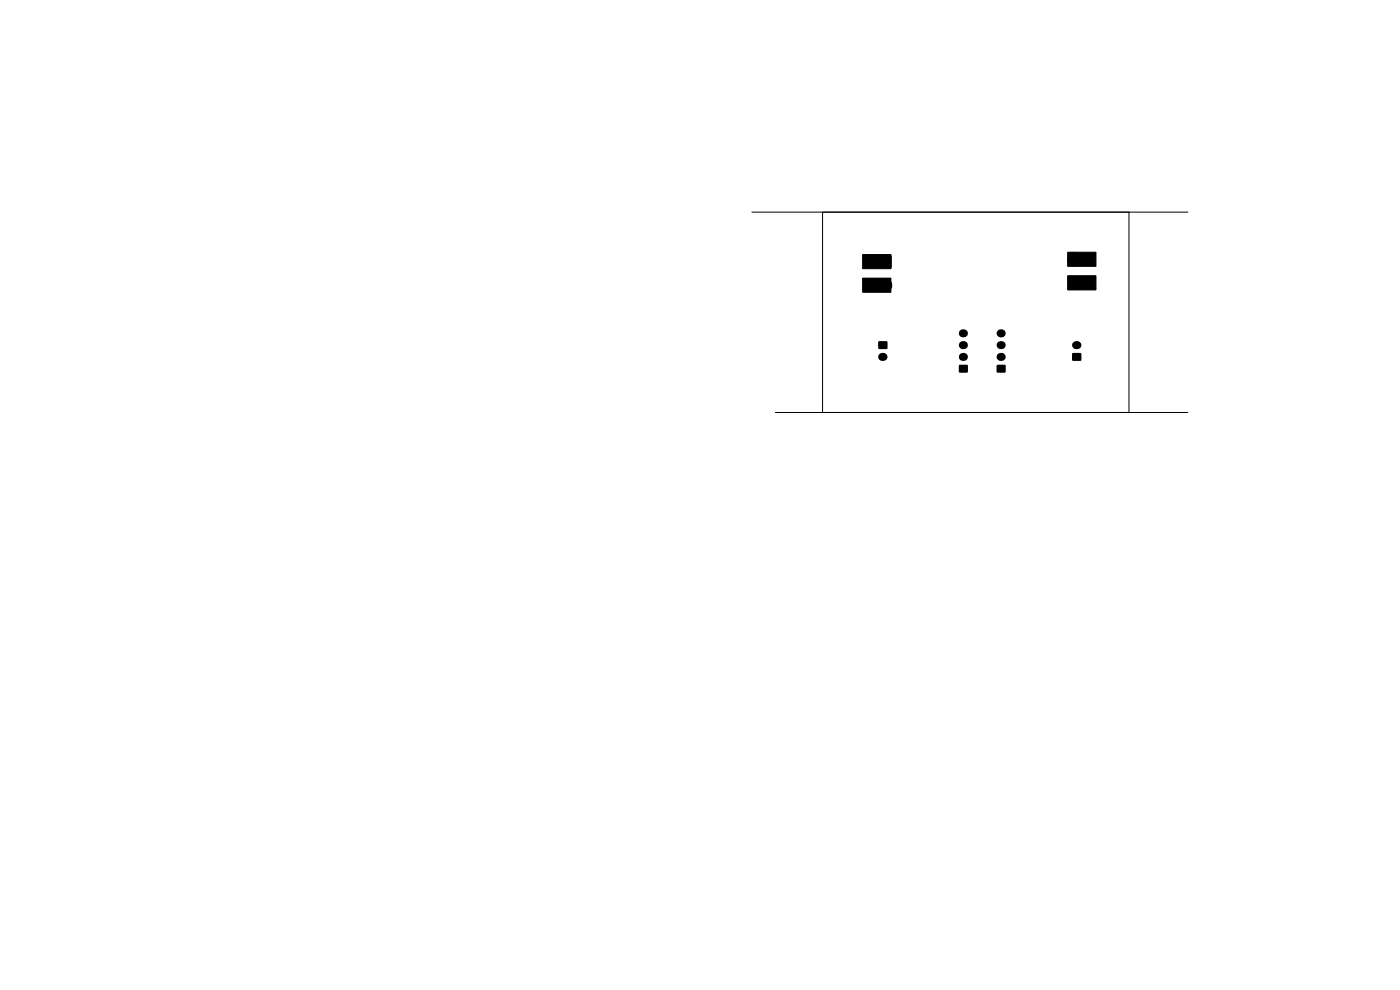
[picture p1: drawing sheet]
<svg xmlns="http://www.w3.org/2000/svg" width="297mm" height="210mm" viewBox="0 0 297 210" stroke-linecap="round" stroke-linejoin="round" font-family="sans-serif">
<g fill="#000" stroke="#000" stroke-width=".21">
<path d="M183 59h6v3h-6zM183 54h6v3h-6zM226.5 53.5h6v3h-6zM226.5 58.5h6v3h-6z"/>
<circle cx="227.9" cy="55" r="1.4"/>
<circle cx="187.8" cy="60.5" r="1.4"/>
</g>
<path d="M186.5 54.2h2.6v2.6h-2.6zM186.4 72.4h1.8v1.6h-1.8zM203.5 77.4h1.8v1.6h-1.8zM211.5 77.4h1.8v1.6h-1.8zM226.6 58.7h2.6v2.6h-2.6zM227.5 74.9h1.8v1.6h-1.8z" fill="#000"/>
<path d="M187.1 75.7h.3M204.2 75.7h.3M204.2 73.2h.3M204.2 70.7h.3M212.3 75.7h.2M212.3 73.2h.2M212.3 70.7h.2M228.3 73.2h.3" fill="none" stroke="#000" stroke-width="1.7"/>
<path d="M159.5 45h92.5M174.5 45h65v42.5h-65zM164.5 87.5h87.5" fill="none" stroke="#000" stroke-width=".21"/>
</svg>
